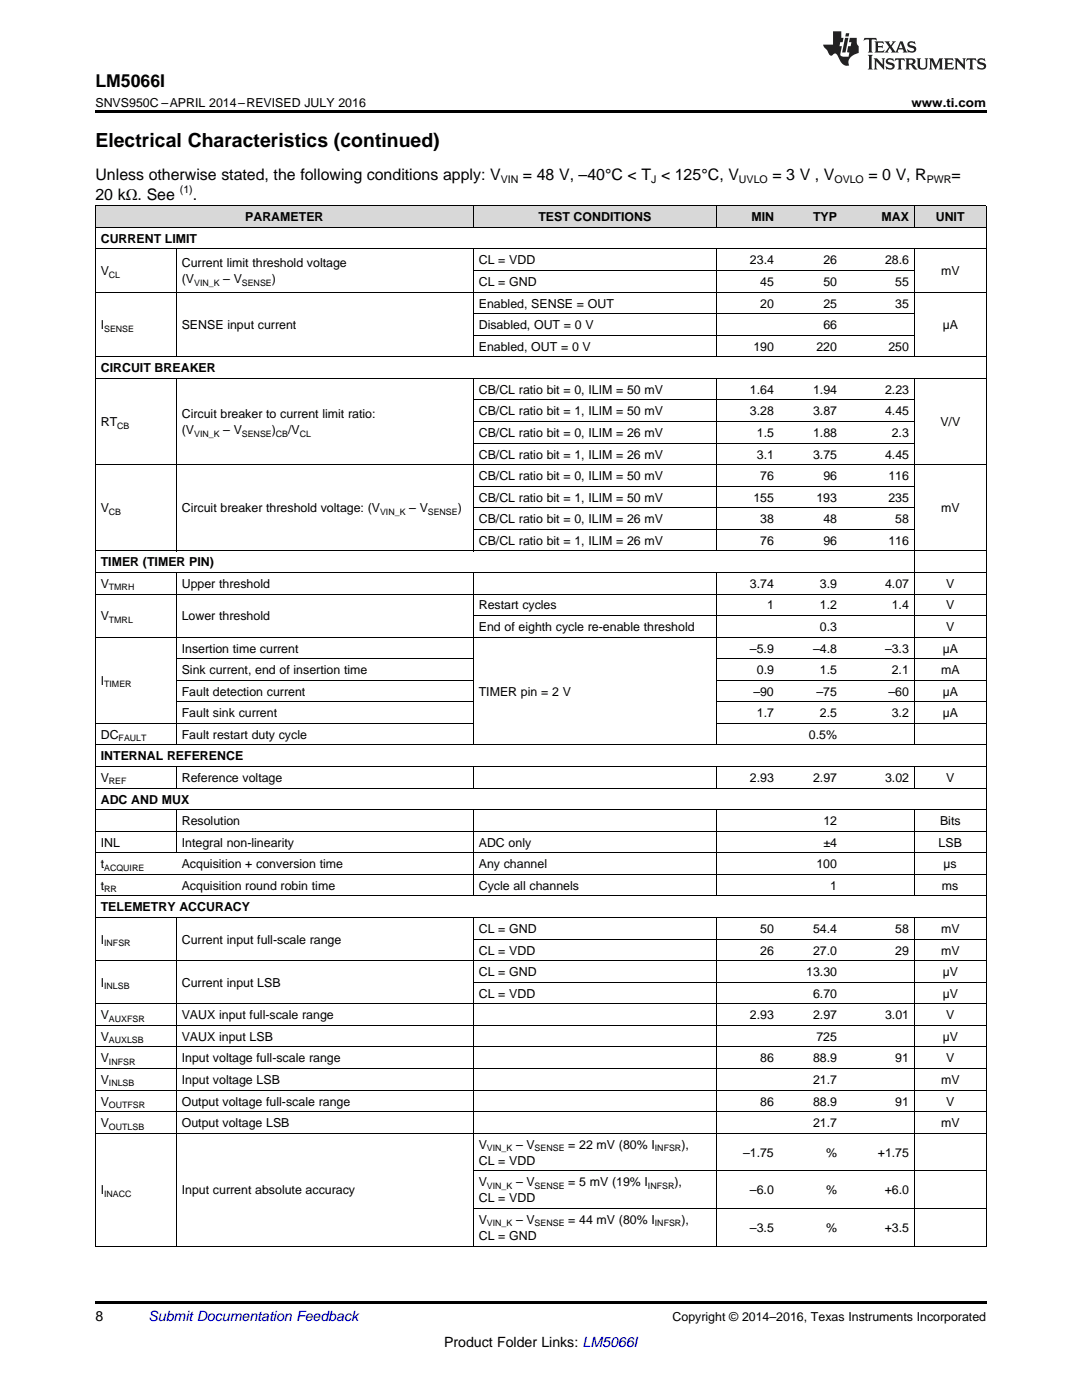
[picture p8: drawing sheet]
<svg xmlns="http://www.w3.org/2000/svg" width="216mm" height="279mm" viewBox="0 0 216 279" stroke-linecap="round" stroke-linejoin="round" font-family="sans-serif">
<defs><g id="words">
<text font-size="3.9" x="19" y="29.3">Electrical Characteristics (continued)</text>
<text font-size="3.5" x="19" y="17.3">LM5066I</text>
<g font-size="3.2">
<text x="19" y="36">Unless otherwise stated, the following conditions apply: V</text>
<text x="104.3" y="36">= 48 V, –40°C &lt; T &lt; 125°C, V</text>
<text x="154.1" y="36">= 3 V , V</text>
<text x="173.3" y="36">= 0 V, R</text>
<text x="189.9" y="36">=</text>
<text x="19" y="39.9">20 kΩ. See</text>
<text x="38.5" y="39.9">.</text>
</g>
<g font-size="2.8">
<text x="19" y="263.6">8</text>
<text x="88.6" y="268.9">Product Folder Links: LM5066I</text>
</g>
<text font-size="2.8" fill="#0000c8" x="29.6" y="263.6">Submit Documentation Feedback</text>
<g font-size="2.5">
<text x="19" y="21.4">SNVS950C –APRIL 2014–REVISED JULY 2016</text>
<text x="181.9" y="21.4">www.ti.com</text>
<text x="48.9" y="44.2">PARAMETER</text>
<text x="107.4" y="44.2">TEST CONDITIONS</text>
<text x="149.9" y="44.2">MIN</text>
<text x="162.2" y="44.2">TYP</text>
<text x="175.9" y="44.2">MAX</text>
<text x="186.7" y="44.2">UNIT</text>
<text x="20.1" y="48.5">CURRENT LIMIT</text>
<text x="36.3" y="53.3">Current limit threshold voltage</text>
<text x="95.5" y="52.8">CL = VDD</text>
<text x="149.6" y="52.8">23.4</text>
<text x="164.3" y="52.8">26</text>
<text x="176.6" y="52.8">28.6</text>
<text x="20.1" y="54.9">V</text>
<text x="36.3" y="56.5">(V</text>
<text x="44.6" y="56.5">– V</text>
<text x="54.2" y="56.5">)</text>
<text x="95.5" y="57.1">CL = GND</text>
<text x="151.7" y="57.1">45</text>
<text x="164.3" y="57.1">50</text>
<text x="178.6" y="57.1">55</text>
<text x="187.8" y="54.9">mV</text>
<text x="20.1" y="65.7">I</text>
<text x="36.3" y="65.7">SENSE input current</text>
<text x="95.5" y="61.4">Enabled, SENSE = OUT</text>
<text x="95.5" y="65.7">Disabled, OUT = 0 V</text>
<text x="151.7" y="61.4">20</text>
<text x="164.3" y="61.4">25</text>
<text x="164.3" y="65.7">66</text>
<text x="178.6" y="61.4">35</text>
<text x="188.1" y="65.7">µA</text>
<text x="95.5" y="70">Enabled, OUT = 0 V</text>
<text x="150.3" y="70">190</text>
<text x="162.9" y="70">220</text>
<text x="177.3" y="70">250</text>
<text x="20.1" y="74.3">CIRCUIT BREAKER</text>
<text x="36.3" y="83.4">Circuit breaker to current limit ratio:</text>
<text x="95.5" y="78.6">CB/CL ratio bit = 0, ILIM = 50 mV</text>
<text x="95.5" y="82.9">CB/CL ratio bit = 1, ILIM = 50 mV</text>
<text x="149.6" y="78.6">1.64</text>
<text x="149.6" y="82.9">3.28</text>
<text x="162.2" y="78.6">1.94</text>
<text x="162.2" y="82.9">3.87</text>
<text x="176.6" y="78.6">2.23</text>
<text x="176.6" y="82.9">4.45</text>
<text x="20.1" y="85.1">RT</text>
<text x="36.3" y="86.6">(V</text>
<text x="44.6" y="86.6">– V</text>
<text x="54.2" y="86.6">)</text>
<text x="57.5" y="86.6">/V</text>
<text x="95.5" y="87.2">CB/CL ratio bit = 0, ILIM = 26 mV</text>
<text x="151" y="87.2">1.5</text>
<text x="162.2" y="87.2">1.88</text>
<text x="177.9" y="87.2">2.3</text>
<text x="187.6" y="85.1">V/V</text>
<text x="95.5" y="91.5">CB/CL ratio bit = 1, ILIM = 26 mV</text>
<text x="95.5" y="95.8">CB/CL ratio bit = 0, ILIM = 50 mV</text>
<text x="151" y="91.5">3.1</text>
<text x="151.7" y="95.8">76</text>
<text x="162.2" y="91.5">3.75</text>
<text x="164.3" y="95.8">96</text>
<text x="176.6" y="91.5">4.45</text>
<text x="177.3" y="95.8">116</text>
<text x="95.5" y="100.1">CB/CL ratio bit = 1, ILIM = 50 mV</text>
<text x="150.3" y="100.1">155</text>
<text x="162.9" y="100.1">193</text>
<text x="177.3" y="100.1">235</text>
<text x="20.1" y="102.3">V</text>
<text x="36.3" y="102.3">Circuit breaker threshold voltage: (V</text>
<text x="81.7" y="102.3">– V</text>
<text x="91.3" y="102.3">)</text>
<text x="95.5" y="104.4">CB/CL ratio bit = 0, ILIM = 26 mV</text>
<text x="151.7" y="104.4">38</text>
<text x="164.3" y="104.4">48</text>
<text x="178.6" y="104.4">58</text>
<text x="187.8" y="102.3">mV</text>
<text x="20.1" y="113">TIMER (TIMER PIN)</text>
<text x="95.5" y="108.7">CB/CL ratio bit = 1, ILIM = 26 mV</text>
<text x="151.7" y="108.7">76</text>
<text x="164.3" y="108.7">96</text>
<text x="177.3" y="108.7">116</text>
<text x="20.1" y="117.3">V</text>
<text x="36.3" y="117.3">Upper threshold</text>
<text x="149.6" y="117.3">3.74</text>
<text x="163.6" y="117.3">3.9</text>
<text x="176.6" y="117.3">4.07</text>
<text x="188.8" y="117.3">V</text>
<text x="20.1" y="123.8">V</text>
<text x="36.3" y="123.8">Lower threshold</text>
<text x="95.5" y="121.6">Restart cycles</text>
<text x="95.5" y="125.9">End of eighth cycle re-enable threshold</text>
<text x="153.1" y="121.6">1</text>
<text x="163.6" y="121.6">1.2</text>
<text x="163.6" y="125.9">0.3</text>
<text x="177.9" y="121.6">1.4</text>
<text x="188.8" y="121.6">V</text>
<text x="188.8" y="125.9">V</text>
<text x="36.3" y="130.2">Insertion time current</text>
<text x="149.6" y="130.2">–5.9</text>
<text x="162.2" y="130.2">–4.8</text>
<text x="176.6" y="130.2">–3.3</text>
<text x="188.1" y="130.2">µA</text>
<text x="20.1" y="136.7">I</text>
<text x="36.3" y="134.5">Sink current, end of insertion time</text>
<text x="151" y="134.5">0.9</text>
<text x="163.6" y="134.5">1.5</text>
<text x="177.9" y="134.5">2.1</text>
<text x="187.8" y="134.5">mA</text>
<text x="36.3" y="138.9">Fault detection current</text>
<text x="36.3" y="143.2">Fault sink current</text>
<text x="95.5" y="138.9">TIMER pin = 2 V</text>
<text x="150.3" y="138.9">–90</text>
<text x="151" y="143.2">1.7</text>
<text x="162.9" y="138.9">–75</text>
<text x="163.6" y="143.2">2.5</text>
<text x="177.3" y="138.9">–60</text>
<text x="177.9" y="143.2">3.2</text>
<text x="188.1" y="138.9">µA</text>
<text x="188.1" y="143.2">µA</text>
<text x="20.1" y="147.5">DC</text>
<text x="36.3" y="147.5">Fault restart duty cycle</text>
<text x="161.4" y="147.5">0.5%</text>
<text x="20.1" y="151.8">INTERNAL REFERENCE</text>
<text x="20.1" y="156.1">V</text>
<text x="20.1" y="160.4">ADC AND MUX</text>
<text x="36.3" y="156.1">Reference voltage</text>
<text x="149.6" y="156.1">2.93</text>
<text x="162.2" y="156.1">2.97</text>
<text x="176.6" y="156.1">3.02</text>
<text x="188.8" y="156.1">V</text>
<text x="36.3" y="164.7">Resolution</text>
<text x="164.3" y="164.7">12</text>
<text x="187.6" y="164.7">Bits</text>
<text x="20.1" y="169">INL</text>
<text x="20.1" y="173.3">t</text>
<text x="36.3" y="169">Integral non-linearity</text>
<text x="36.3" y="173.3">Acquisition + conversion time</text>
<text x="95.5" y="169">ADC only</text>
<text x="95.5" y="173.3">Any channel</text>
<text x="162.9" y="173.3">100</text>
<text x="164.3" y="169">±4</text>
<text x="187.3" y="169">LSB</text>
<text x="188.3" y="173.3">µs</text>
<text x="20.1" y="177.6">t</text>
<text x="36.3" y="177.6">Acquisition round robin time</text>
<text x="95.5" y="177.6">Cycle all channels</text>
<text x="165.7" y="177.6">1</text>
<text x="188" y="177.6">ms</text>
<text x="20.1" y="181.9">TELEMETRY ACCURACY</text>
<text x="20.1" y="188.3">I</text>
<text x="36.3" y="188.3">Current input full-scale range</text>
<text x="95.5" y="186.2">CL = GND</text>
<text x="95.5" y="190.5">CL = VDD</text>
<text x="151.7" y="186.2">50</text>
<text x="151.7" y="190.5">26</text>
<text x="162.2" y="186.2">54.4</text>
<text x="162.2" y="190.5">27.0</text>
<text x="178.6" y="186.2">58</text>
<text x="178.6" y="190.5">29</text>
<text x="187.8" y="186.2">mV</text>
<text x="187.8" y="190.5">mV</text>
<text x="20.1" y="197">I</text>
<text x="36.3" y="197">Current input LSB</text>
<text x="95.5" y="194.8">CL = GND</text>
<text x="160.9" y="194.8">13.30</text>
<text x="188.1" y="194.8">µV</text>
<text x="20.1" y="203.4">V</text>
<text x="36.3" y="203.4">VAUX input full-scale range</text>
<text x="95.5" y="199.1">CL = VDD</text>
<text x="149.6" y="203.4">2.93</text>
<text x="162.2" y="199.1">6.70</text>
<text x="162.2" y="203.4">2.97</text>
<text x="176.6" y="203.4">3.01</text>
<text x="188.1" y="199.1">µV</text>
<text x="188.8" y="203.4">V</text>
<text x="20.1" y="207.7">V</text>
<text x="36.3" y="207.7">VAUX input LSB</text>
<text x="162.9" y="207.7">725</text>
<text x="188.1" y="207.7">µV</text>
<text x="20.1" y="212">V</text>
<text x="36.3" y="212">Input voltage full-scale range</text>
<text x="151.7" y="212">86</text>
<text x="162.2" y="212">88.9</text>
<text x="178.6" y="212">91</text>
<text x="188.8" y="212">V</text>
<text x="20.1" y="216.3">V</text>
<text x="20.1" y="220.6">V</text>
<text x="36.3" y="216.3">Input voltage LSB</text>
<text x="36.3" y="220.6">Output voltage full-scale range</text>
<text x="151.7" y="220.6">86</text>
<text x="162.2" y="216.3">21.7</text>
<text x="162.2" y="220.6">88.9</text>
<text x="178.6" y="220.6">91</text>
<text x="187.8" y="216.3">mV</text>
<text x="188.8" y="220.6">V</text>
<text x="20.1" y="224.9">V</text>
<text x="36.3" y="224.9">Output voltage LSB</text>
<text x="162.2" y="224.9">21.7</text>
<text x="187.8" y="224.9">mV</text>
<text x="95.5" y="229.2">V</text>
<text x="95.5" y="232.4">CL = VDD</text>
<text x="103" y="229.2">– V</text>
<text x="113.4" y="229.2">= 22 mV (80% I</text>
<text x="136" y="229.2">),</text>
<text x="148.3" y="230.8">–1.75</text>
<text x="164.9" y="230.8">%</text>
<text x="175.2" y="230.8">+1.75</text>
<text x="20.1" y="238.3">I</text>
<text x="36.3" y="238.3">Input current absolute accuracy</text>
<text x="95.5" y="236.7">V</text>
<text x="95.5" y="240">CL = VDD</text>
<text x="103" y="236.7">– V</text>
<text x="113.4" y="236.7">= 5 mV (19% I</text>
<text x="134.6" y="236.7">),</text>
<text x="149.6" y="238.3">–6.0</text>
<text x="164.9" y="238.3">%</text>
<text x="176.5" y="238.3">+6.0</text>
<text x="95.5" y="244.3">V</text>
<text x="103" y="244.3">– V</text>
<text x="113.4" y="244.3">= 44 mV (80% I</text>
<text x="136" y="244.3">),</text>
<text x="149.6" y="245.9">–3.5</text>
<text x="164.9" y="245.9">%</text>
<text x="176.5" y="245.9">+3.5</text>
<text x="95.5" y="247.5">CL = GND</text>
<text x="134.2" y="263.6">Copyright © 2014–2016, Texas Instruments Incorporated</text>
</g>
<g font-size="2.1">
<text x="35.9" y="38.6">(1)</text>
<text x="99.9" y="36.6">VIN</text>
<text x="129.9" y="36.6">J</text>
<text x="147.5" y="36.6">UVLO</text>
<text x="166.5" y="36.6">OVLO</text>
<text x="184.9" y="36.6">PWR</text>
</g>
<g font-size="1.8">
<text x="21.7" y="55.4">CL</text>
<text x="38.7" y="57">VIN_K</text>
<text x="48.3" y="57">SENSE</text>
<text x="20.8" y="66.2">SENSE</text>
<text x="23.4" y="85.5">CB</text>
<text x="38.7" y="87.1">VIN_K</text>
<text x="48.3" y="87.1">SENSE CB</text>
<text x="59.8" y="87.1">CL</text>
<text x="21.7" y="102.8">CB</text>
<text x="75.8" y="102.8">VIN_K</text>
<text x="85.4" y="102.8">SENSE</text>
<text x="21.7" y="117.8">TMRH</text>
<text x="21.7" y="124.3">TMRL</text>
<text x="20.8" y="137.2">TIMER</text>
<text x="23.7" y="148">FAULT</text>
<text x="21.7" y="156.6">REF</text>
<text x="20.8" y="173.8">ACQUIRE</text>
<text x="20.8" y="178.1">RR</text>
<text x="20.8" y="188.8">INFSR</text>
<text x="20.8" y="197.4">INLSB</text>
<text x="21.7" y="203.9">AUXFSR</text>
<text x="21.7" y="208.2">AUXLSB</text>
<text x="21.7" y="212.5">INFSR</text>
<text x="21.7" y="216.8">INLSB</text>
<text x="21.7" y="221.1">OUTFSR</text>
<text x="21.7" y="225.4">OUTLSB</text>
<text x="97.2" y="229.7">VIN_K</text>
<text x="106.7" y="229.7">SENSE</text>
<text x="130.7" y="229.7">INFSR</text>
<text x="20.8" y="238.8">INACC</text>
<text x="97.2" y="237.2">VIN_K</text>
<text x="106.7" y="237.2">SENSE</text>
<text x="129.3" y="237.2">INFSR</text>
<text x="97.2" y="244.8">VIN_K</text>
<text x="106.7" y="244.8">SENSE</text>
<text x="130.7" y="244.8">INFSR</text>
</g>
</g></defs>
<g fill="#d8d8d8">
<path d="M19 41.1h16.2v4.3h-16.2z"/>
<path d="M35.2 41.1h59.3v4.3h-59.3z"/>
<path d="M94.5 41.1h48.4v4.3h-48.4z"/>
<path d="M142.9 41.1h12.6v4.3h-12.6z"/>
<path d="M155.5 41.1h12.6v4.3h-12.6z"/>
<path d="M168.1 41.1h14.4v4.3h-14.4z"/>
<path d="M182.5 41.1h14.3v4.3h-14.3z"/>
</g>
<path d="M19 22h177.8v.5h-177.8zM19 259.7h177.8v.5h-177.8z" fill="#000"/>
<g fill="none" stroke="#000" stroke-width=".2">
<path d="M19 58.3h177.8M19 49.7h177.8M19 45.4h177.8M19 41.1h177.8M19.1 41.1v207.6M35.2 49.7v21.6M94.4 41.1v4.3M94.4 49.7v21.6M94.5 54h88M142.9 41.1v4.3M142.9 49.7v21.6M182.4 41.1v4.3"/>
<path d="M182.4 49.7v21.6M196.8 41.1v207.6M19 75.5h177.8M19 71.2h177.8M35.2 75.6v34.4M94.4 75.6v34.4M94.5 79.8h88M94.5 66.9h88M94.5 62.6h88M142.9 75.6v34.4M182.4 75.6v73.1M19 92.7h177.8"/>
<path d="M94.5 97h88M94.5 88.4h88M94.5 84.1h88M19 118.6h177.8M19 114.2h177.8M19 109.9h177.8M35.2 114.3v34.4M94.4 114.3v34.4M94.5 105.6h88M94.5 101.3h88M142.9 114.3v34.4M19 127.2h177.8"/>
<path d="M35.2 135.8h59.3M35.2 131.5h59.3M94.5 122.9h102.3M142.9 135.8h53.9M142.9 131.5h53.9M19 157.3h177.8M19 153h177.8M19 148.7h177.8M19 144.4h75.5M35.2 153v4.3M35.2 140.1h59.3M94.4 153v4.3"/>
<path d="M142.9 153v4.3M142.9 144.4h53.9M142.9 140.1h53.9M182.4 153v4.3M19 178.8h177.8M19 174.5h177.8M19 170.2h177.8M19 165.9h177.8M19 161.6h177.8M35.2 161.6v8.7M94.4 161.6v17.3M142.9 161.6v17.3"/>
<path d="M182.4 161.6v17.3M19 191.7h177.8M19 183.1h177.8M35.2 183.2v65.5M94.4 183.2v65.5M94.5 196h102.3M94.5 187.4h102.3M142.9 183.2v65.5M182.4 183.2v65.5M19 217.5h177.8M19 213.2h177.8M19 208.9h177.8"/>
<path d="M19 204.6h177.8M19 200.3h177.8M19 226.1h177.8M19 221.8h177.8M94.5 233.7h102.3M19 248.7h177.8M94.5 241.2h102.3"/>
</g>
<g fill="#231f20">
<path d="M172.5 7.6l-.1 .5 .4-.2h.6v.1v2.1l-.2 .4h.9l-.2-.4v-2.1l.1-.1h.5l.5 .2-.2-.5zM174.5 8.3l.2 .3v1.5l-.2 .4h1.8l.2-.6a1.04 1.04 0 0 1-1.3 .2v-.7h.6l.3 .2v-.6l-.3 .2h-.6v-.6l.8-.1 .4 .3-.2-.5zM176.5 8.3l.9 1.1-.9 1.1h.8l-.2-.2 .4-.7 .5 .7-.2 .2h1.5l-.2-.2 .2-.4h.9l.1 .4-.2 .2h1l-.3-.3-.7-1.9h-.5l-.9 2-.8-1 .9-1h-.8l.1 .3-.4 .5-.3-.6 .1-.2zM179.7 8.6l.4 1h-.7zM181.3 8.4a.63 .63 0 0 0-.2 .7 .63 .63 0 0 0 .6 .4l.6 .2 .1 .2a.75 .75 0 0 1-.7 .4 .75 .75 0 0 1-.6-.5l.1 .7 .1-.1a1.11 1.11 0 0 0 1.5-.6 1.13 1.13 0 0 0-1.2-.8l-.1-.4a1.04 1.04 0 0 1 1.2 .2l-.2-.5-.2 .1-.4-.2zM173.2 10.9l.2 .4v2.2l-.2 .4h1l-.3-.4v-2.2l.3-.4zM174.3 11.6l.3 .4v1.5l-.3 .4h.8l-.2-.4v-1.3l1.5 1.7v-1.9l.2-.4h-.7l.2 .4v.9l-1.1-1.3zM177 11.8a.62 .62 0 0 0-.2 .7 .62 .62 0 0 0 .6 .4l.6 .1 .1 .3a.76 .76 0 0 1-.7 .3 .76 .76 0 0 1-.7-.4l.2 .7 .1-.1a1.11 1.11 0 0 0 1.5-.6 1.13 1.13 0 0 0-1.2-.8l-.1-.4a1.04 1.04 0 0 1 1.2 .2l-.2-.6-.2 .1-.5-.1zM178.7 11.6l-.2 .6a.61 .61 0 0 1 .8-.3v1.6l-.2 .4h.9l-.2-.4v-1.6a.63 .63 0 0 1 .7 .3l-.1-.6zM180.6 11.6l.3 .4v1.5l-.3 .4h1l-.2-.2-.1-.8 .6 .2a.76 .76 0 0 0 1.2 .7l-1-1a.58 .58 0 0 0 .6-.5 .58 .58 0 0 0-.5-.6zM181.4 11.9h.1a.45 .45 0 0 1 .5 .1 .45 .45 0 0 1 .1 .5l-.8 .2zM182.9 11.6l.2 .2a2.17 2.17 0 0 0 .3 1.9 .99 .99 0 0 0 1.6-.6v-1.1l.2-.4h-.7l.2 .2a1.92 1.92 0 0 1-.2 1.8 .6 .6 0 0 1-.9-.5v-1.1l.2-.4zM185.4 11.6l.2 .4v1.5l-.2 .4h.7l-.2-.4v-1.4l.8 1.8 .8-1.8v1.4l-.2 .4h.9l-.2-.4v-1.5l.2-.4h-.8l-.6 1.5-.6-1.5zM188.4 11.6l.2 .4v1.5l-.2 .4h1.8l.1-.6a1.04 1.04 0 0 1-1.2 .1v-.6h.5l.4 .2v-.6l-.4 .2h-.5v-.7h.8l.3 .3-.1-.6zM190.5 11.6l.2 .4v1.5l-.2 .4h.7l-.2-.4v-1.3l1.5 1.7v-1.9l.2-.4h-.7l.2 .4v.9l-1.1-1.3zM192.9 11.6l-.1 .6a.61 .61 0 0 1 .7-.3l.1 1.6-.3 .4h1l-.3-.4 .1-1.6a.63 .63 0 0 1 .7 .3l-.1-.6zM195.2 11.8a.62 .62 0 0 0-.2 .7 .62 .62 0 0 0 .6 .4l.6 .1 .1 .3a.76 .76 0 0 1-.7 .3 .76 .76 0 0 1-.6-.4l.1 .7 .1-.1a1.11 1.11 0 0 0 1.6-.6 1.13 1.13 0 0 0-1.3-.8l-.1-.4a1.04 1.04 0 0 1 1.2 .2l-.1-.6-.2 .1-.5-.1z"/>
<path d="M166.2 6.3v2.6h-1.9v.4l.8 .9a.91 .91 0 0 0 1 .8 .56 .56 0 0 1 .5-.3 .56 .56 0 0 1 .5 .3l.4 .8a1.53 1.53 0 0 0 1.9 1.2 1.54 1.54 0 0 1 1-2.1l.9-.3v-1.4a1.52 1.52 0 0 1-.4-1.6h-1.3l-.2 .8h.5l-.2 .8h-.5l-.1 1v.2l.4 .1-.2 .8a1.93 1.93 0 0 1-1.6-.3l.3-1.8h-.5l.2-.8h.4l.2-.8h-.4v-1.3zM168.6 7.6l-.6 2.9h.7l.6-2.9zM168.8 6.6l-.1 .7h.6l.2-.7z"/>
</g>
<use href="#words"/>
</svg>
